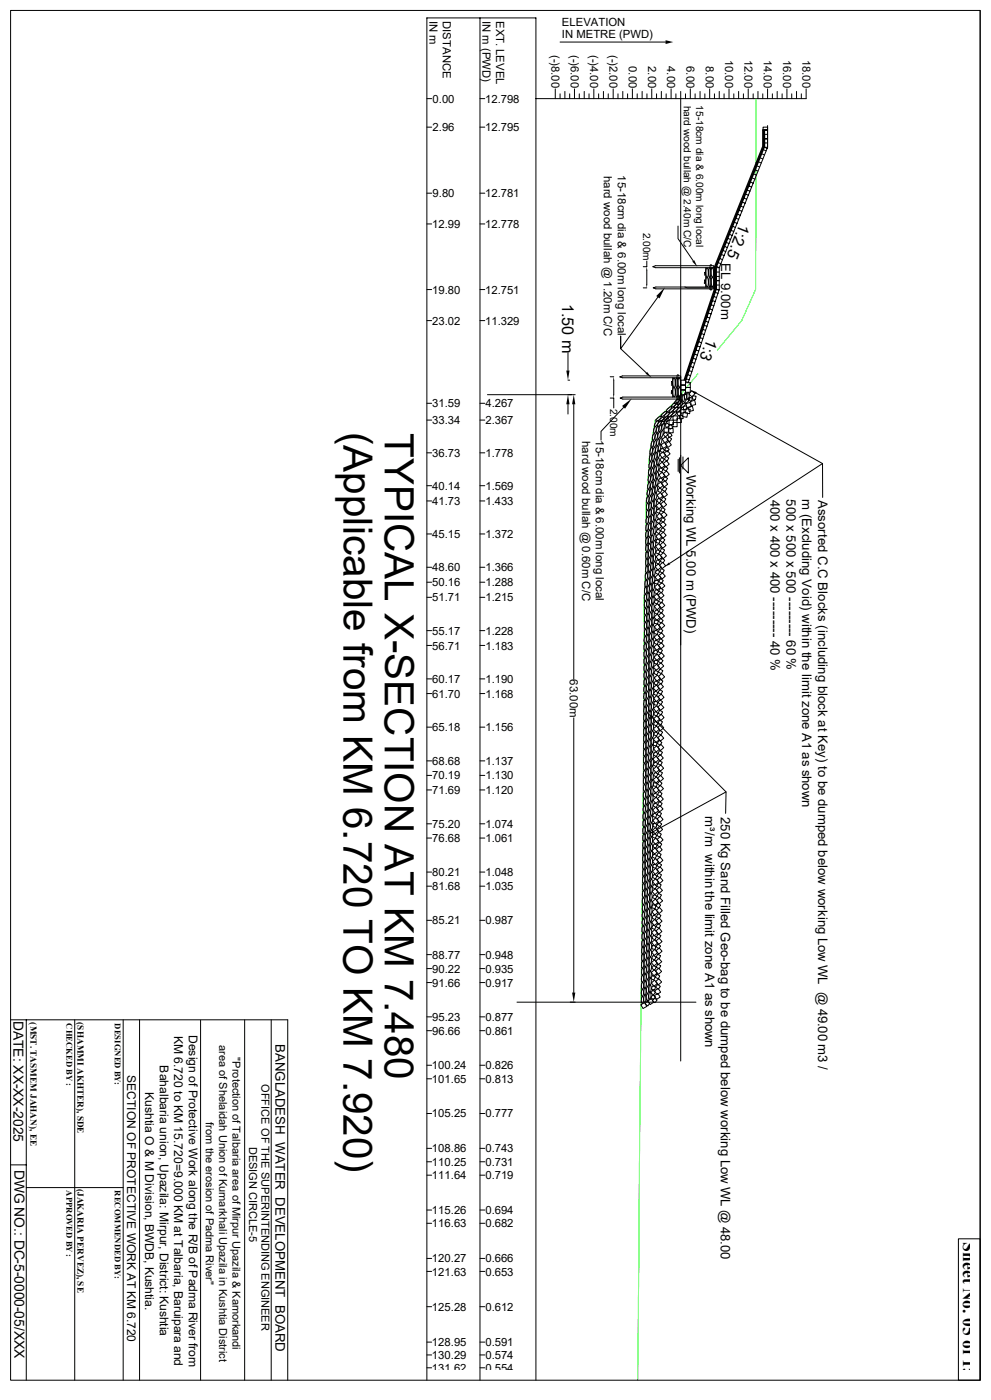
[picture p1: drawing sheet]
<svg xmlns="http://www.w3.org/2000/svg" width="297mm" height="420mm" viewBox="0 0 297 420" stroke-linecap="round" stroke-linejoin="round" font-family="sans-serif">
<defs><g id="words">
<g font-size="12.1">
<text x="102.9" y="129.5" transform="rotate(90 102.9 129.5)">(Applicable from KM 6.720 TO KM 7.920)</text>
<text x="115.3" y="129.9" transform="rotate(90 115.3 129.9)">TYPICAL X-SECTION AT KM 7.480</text>
</g>
<text font-size="5.2" x="288.6" y="372.7" transform="rotate(90 288.6 372.7)">Sheet No. 05 of 15</text>
<text font-size="4.9" x="168.5" y="91.1" transform="rotate(90 168.5 91.1)">1.50 m</text>
<g font-size="4.8">
<text x="221.7" y="66.9" transform="rotate(112 221.7 66.9)">1:2.5</text>
<text x="212" y="101.3" transform="rotate(112 212 101.3)">1:3</text>
</g>
<g font-size="4.1">
<text x="4" y="306.3" transform="rotate(90 4 306.3)">DATE: XX-XX-2025</text>
<text x="4.3" y="351" transform="rotate(90 4.3 351)">DWG NO.: DC-5-0000-05/XXX</text>
</g>
<text font-size="4" x="82.6" y="313.3" transform="rotate(90 82.6 313.3)">BANGLADESH WATER DEVELOPMENT BOARD</text>
<g font-size="3.9">
<text x="216.1" y="78.9" transform="rotate(90 216.1 78.9)">EL 9.00m</text>
<text x="205.7" y="142.4" transform="rotate(90 205.7 142.4)">Working WL 5.00 m (PWD)</text>
<text x="230.9" y="149.9" transform="rotate(90 230.9 149.9)">400 x 400 x 400 --------- 40 %</text>
<text x="235.7" y="149.8" transform="rotate(90 235.7 149.8)">500 x 500 x 500 --------- 60 %</text>
<text x="240.4" y="149.7" transform="rotate(90 240.4 149.7)">m (Excluding Void) within the limit zone A1 as shown</text>
<text x="245.2" y="150" transform="rotate(90 245.2 150)">Assorted C.C Blocks (including block at Key) to be dumped below working Low WL @ 49.00 m3 /</text>
<text x="211.3" y="244.9" transform="rotate(90 211.3 244.9)">m³/m within the limit zone A1 as shown</text>
<text x="216" y="245.1" transform="rotate(90 216 245.1)">250 Kg Sand Filled Geo-bag to be dumped below working Low WL @ 48.00</text>
</g>
<g font-size="3.6">
<text x="52.2" y="310.7" transform="rotate(90 52.2 310.7)">KM 6.720 to KM 15.720=9.000 KM at Talbaria, Baruipara and</text>
<text x="56.6" y="310.4" transform="rotate(90 56.6 310.4)">Design of Protective Work along the R/B of Padma River from</text>
<text x="38.1" y="322.6" transform="rotate(90 38.1 322.6)">SECTION OF PROTECTIVE WORK AT KM 6.720</text>
<text x="47.9" y="319.6" transform="rotate(90 47.9 319.6)">Bahalbaria union, Upazila: Mirpur, District: Kushtia</text>
<text x="43.5" y="327.6" transform="rotate(90 43.5 327.6)">Kushtia O &amp; M Division, BWDB, Kushtia.</text>
</g>
<g font-size="3.4">
<text x="128.7" y="6.3" transform="rotate(90 128.7 6.3)">IN m</text>
<text x="132.8" y="6.3" transform="rotate(90 132.8 6.3)">DISTANCE</text>
<text x="144.6" y="6.3" transform="rotate(90 144.6 6.3)">IN m (PWD)</text>
<text x="148.7" y="6.3" transform="rotate(90 148.7 6.3)">EXT. LEVEL</text>
<text x="168.4" y="7.8">ELEVATION</text>
<text x="168.4" y="11.4">IN METRE (PWD)</text>
<text x="165.3" y="16.4" transform="rotate(90 165.3 16.4)">(-)8.00</text>
<text x="171.1" y="16.4" transform="rotate(90 171.1 16.4)">(-)6.00</text>
<text x="176.9" y="16.4" transform="rotate(90 176.9 16.4)">(-)4.00</text>
<text x="182.6" y="16.4" transform="rotate(90 182.6 16.4)">(-)2.00</text>
<text x="217.3" y="17.9" transform="rotate(90 217.3 17.9)">10.00</text>
<text x="223.1" y="17.9" transform="rotate(90 223.1 17.9)">12.00</text>
<text x="228.9" y="17.9" transform="rotate(90 228.9 17.9)">14.00</text>
<text x="234.7" y="17.9" transform="rotate(90 234.7 17.9)">16.00</text>
<text x="240.5" y="17.9" transform="rotate(90 240.5 17.9)">18.00</text>
<text x="188.4" y="19.8" transform="rotate(90 188.4 19.8)">0.00</text>
<text x="194.2" y="19.8" transform="rotate(90 194.2 19.8)">2.00</text>
<text x="200" y="19.8" transform="rotate(90 200 19.8)">4.00</text>
<text x="205.8" y="19.8" transform="rotate(90 205.8 19.8)">6.00</text>
<text x="211.6" y="19.8" transform="rotate(90 211.6 19.8)">8.00</text>
<text x="129.6" y="30.8">0.00</text>
<text x="145.4" y="30.8">12.798</text>
<text x="129.6" y="39.4">2.96</text>
<text x="145.4" y="39.4">12.795</text>
<text x="181" y="52.7" transform="rotate(90 181 52.7)">hard wood bullah @ 1.20m C/C</text>
<text x="185.2" y="52.6" transform="rotate(90 185.2 52.6)">15-18cm dia &amp; 6.00m long local</text>
<text x="129.6" y="59.1">9.80</text>
<text x="145.4" y="59.1">12.781</text>
<text x="129.5" y="68.4">12.99</text>
<text x="145.4" y="68.4">12.778</text>
<text x="129.5" y="88.1">19.80</text>
<text x="145.4" y="88.1">12.751</text>
<text x="129.5" y="97.4">23.02</text>
<text x="145.4" y="97.4">11.329</text>
<text x="129.5" y="122.2">31.59</text>
<text x="145.5" y="122.2">4.267</text>
<text x="129.5" y="127.3">33.34</text>
<text x="145.5" y="127.3">2.367</text>
<text x="129.5" y="137">36.73</text>
<text x="145.5" y="137">1.778</text>
<text x="174.5" y="132.3" transform="rotate(90 174.5 132.3)">hard wood bullah @ 0.60m C/C</text>
<text x="178.6" y="132.1" transform="rotate(90 178.6 132.1)">15-18cm dia &amp; 6.00m long local</text>
<text x="129.5" y="146.9">40.14</text>
<text x="145.5" y="146.9">1.569</text>
<text x="129.5" y="151.5">41.73</text>
<text x="145.5" y="151.5">1.433</text>
<text x="129.5" y="161.4">45.15</text>
<text x="145.5" y="161.4">1.372</text>
<text x="129.5" y="171.4">48.60</text>
<text x="145.5" y="171.4">1.366</text>
<text x="129.5" y="175.9">50.16</text>
<text x="145.5" y="175.9">1.288</text>
<text x="129.5" y="180.4">51.71</text>
<text x="145.5" y="180.4">1.215</text>
<text x="129.5" y="190.4">55.17</text>
<text x="145.5" y="190.4">1.228</text>
<text x="129.5" y="194.9">56.71</text>
<text x="145.5" y="194.9">1.183</text>
<text x="170.7" y="203.8" transform="rotate(90 170.7 203.8)">63.00m</text>
<text x="129.5" y="204.9">60.17</text>
<text x="129.5" y="209.3">61.70</text>
<text x="145.5" y="204.9">1.190</text>
<text x="145.5" y="209.3">1.168</text>
<text x="129.5" y="219.4">65.18</text>
<text x="145.5" y="219.4">1.156</text>
<text x="129.5" y="229.5">68.68</text>
<text x="129.5" y="233.8">70.19</text>
<text x="145.5" y="229.5">1.137</text>
<text x="145.5" y="233.8">1.130</text>
<text x="129.5" y="238.2">71.69</text>
<text x="145.5" y="238.2">1.120</text>
<text x="129.5" y="248.3">75.20</text>
<text x="145.5" y="248.3">1.074</text>
<text x="129.5" y="252.6">76.68</text>
<text x="145.5" y="252.6">1.061</text>
<text x="129.5" y="262.8">80.21</text>
<text x="145.5" y="262.8">1.048</text>
<text x="129.5" y="267.1">81.68</text>
<text x="145.5" y="267.1">1.035</text>
<text x="129.5" y="277.3">85.21</text>
<text x="145.5" y="277.3">0.987</text>
<text x="129.5" y="287.6">88.77</text>
<text x="145.5" y="287.6">0.948</text>
<text x="129.5" y="291.8">90.22</text>
<text x="145.5" y="291.8">0.935</text>
<text x="129.5" y="296">91.66</text>
<text x="145.5" y="296">0.917</text>
<text x="129.5" y="306.3">95.23</text>
<text x="129.5" y="310.4">96.66</text>
<text x="145.5" y="306.3">0.877</text>
<text x="145.5" y="310.4">0.861</text>
<text x="129.5" y="320.8">100.24</text>
<text x="145.5" y="320.8">0.826</text>
<text x="129.5" y="324.9">101.65</text>
<text x="145.5" y="324.9">0.813</text>
<text x="129.5" y="335.2">105.25</text>
<text x="145.5" y="335.2">0.777</text>
<text x="129.5" y="345.7">108.86</text>
<text x="145.5" y="345.7">0.743</text>
<text x="129.5" y="349.8">110.25</text>
<text x="129.5" y="353.7">111.64</text>
<text x="145.5" y="349.8">0.731</text>
<text x="145.5" y="353.7">0.719</text>
<text x="129.5" y="364.2">115.26</text>
<text x="145.5" y="364.2">0.694</text>
<text x="129.5" y="368.2">116.63</text>
<text x="145.5" y="368.2">0.682</text>
<text x="129.5" y="378.7">120.27</text>
<text x="129.5" y="382.7">121.63</text>
<text x="145.5" y="378.7">0.666</text>
<text x="145.5" y="382.7">0.653</text>
<text x="129.5" y="393.2">125.28</text>
<text x="145.5" y="393.2">0.612</text>
<text x="129.5" y="403.8">128.95</text>
<text x="129.5" y="407.7">130.29</text>
<text x="145.5" y="403.8">0.591</text>
<text x="145.5" y="407.7">0.574</text>
<text x="129.5" y="411.5">131.62</text>
<text x="145.5" y="411.5">0.554</text>
</g>
<g font-size="3.3">
<text x="65.7" y="313.5" transform="rotate(90 65.7 313.5)">area of Shelaidah Union of Kumarkhali Upazila in Kushtia District</text>
<text x="69.6" y="317.2" transform="rotate(90 69.6 317.2)">&quot;Protection of Talbaria area of Mirpur Upazila &amp; Kamorkandi</text>
<text x="78.4" y="325.2" transform="rotate(90 78.4 325.2)">OFFICE OF THE SUPERINTENDING ENGINEER</text>
<text x="61.7" y="336.7" transform="rotate(90 61.7 336.7)">from the erosion of Padma River&quot;</text>
<text x="74.6" y="344" transform="rotate(90 74.6 344)">DESIGN CIRCLE-5</text>
</g>
<g font-size="3">
<text x="205" y="31.7" transform="rotate(90 205 31.7)">hard wood bullah @ 2.40m C/C</text>
<text x="208.7" y="31.6" transform="rotate(90 208.7 31.6)">15-18cm dia &amp; 6.00m long local</text>
<text x="192.8" y="69.8" transform="rotate(90 192.8 69.8)">2.00m</text>
<text x="182.9" y="122.6" transform="rotate(90 182.9 122.6)">2.00m</text>
</g>
<g font-size="2.8">
<text x="9.1" y="306.7" transform="rotate(90 9.1 306.7)">(MST. TASMEM JAHAN), EE</text>
<text x="23.2" y="306.7" transform="rotate(90 23.2 306.7)">(SHAMMI AKHTER), SDE</text>
<text x="23.2" y="356.7" transform="rotate(90 23.2 356.7)">(JAKARIA PERVEZ), SE</text>
</g>
<g font-size="2.6">
<text x="19.9" y="307" transform="rotate(90 19.9 307)">CHECKED BY :</text>
<text x="34.5" y="307" transform="rotate(90 34.5 307)">DESIGNED BY:</text>
<text x="19.9" y="357.1" transform="rotate(90 19.9 357.1)">APPROVED BY :</text>
<text x="34.5" y="357.1" transform="rotate(90 34.5 357.1)">RECOMMENDED BY:</text>
</g>
</g></defs>
<g fill="none" stroke="#000" stroke-width=".3">
<path d="M3.2 3.1h290.6v411h-290.6zM143.8 5.4v408.7M167.9 12.6h31.6M293.8 3.1v411M127.9 29.6h1.5M127.9 38.1h1.5M143.8 29.6h1.5M143.8 38.1h1.5M166.4 26.7v2.9M167.9 28.2v1.4M169.3 27.4v2.2M170.7 28.2v1.4"/>
<path d="M172.2 26.7v2.9M173.6 28.2v1.4M175.1 27.4v2.2M176.5 28.2v1.4M178 26.7v2.9M179.4 28.2v1.4M180.8 27.4v2.2M182.3 28.2v1.4M183.8 26.7v2.9M185.2 28.2v1.4M186.6 27.4v2.2M188.1 28.2v1.4"/>
<path d="M189.5 26.7v2.9M191 28.2v1.4M192.4 27.4v2.2M193.9 28.2v1.4M195.3 26.7v2.9M196.8 28.2v1.4M198.2 27.4v2.2M199.6 28.2v1.4M201.1 26.7v2.9M202.6 28.2v1.4M204 27.4v290.9M205.4 28.2v1.4"/>
<path d="M206.9 26.7v2.9M208.3 28.2v1.4M209.8 27.4v2.2M211.2 28.2v1.4M212.7 26.7v2.9M214.1 28.2v1.4M215.6 27.4v2.2M217 28.2v1.4M218.5 26.7v2.9M219.9 28.2v1.4M221.4 27.4v2.2M222.8 28.2v1.4"/>
<path d="M224.2 26.7v2.9M225.7 28.2v1.4M227.2 27.4v2.2M228.6 28.2v1.4M228.9 39v5l-14.5 36.1v6.6l-9.1 27.3M230 38.1h-1.3v.9h1.3h-.8v5.2l.7 .3M230 39h-1.4v4.9l-14.5 36.1v6.6l-9.1 27.4M230 26.7v2.9M230 37.7v6.5M231.5 28.2v1.4M232.9 27.4v2.2M234.4 28.2v1.4"/>
<path d="M235.8 26.7v2.9M237.3 28.2v1.4M238.7 27.4v2.2M240.2 28.2v1.4M241.6 26.7v2.9h-81M127.9 58h1.5M143.8 58h1.5M223 59.4l.8 .4M223.5 58.3l.8 .2M223.9 57l.8 .4M224.5 55.8l.8 .3M224.9 54.6l.8 .3"/>
<path d="M225.4 53.4l.8 .3M225.9 52.2l.8 .3M226.4 51l.8 .3M226.9 49.8l.8 .3M227.3 48.6l.8 .3M227.8 47.4l.8 .3M228.3 46.1l.8 .4M228.8 44.9l.8 .4M229.2 41.6h.8M229.2 44l-14.5 36.1v6.7M229.2 42.9h.8M230 40.3h-.8v3.9h.8"/>
<path d="M230 44.2l-14.4 36.1M127.9 67.2h1.5M143.8 67.2h1.5M193.8 78.3v1.7h-1M203.2 67.8v3.8l4.6 6.7M212.8 79.7l.3-.3 .2 .4M212.8 79.8v7.1M214.8 80l.8 .3M215.3 78.8l.8 .3M215.7 77.6l.8 .3M216.2 76.4l.8 .3M216.7 75.1l.8 .4"/>
<path d="M217.2 74l.8 .3M217.7 72.7l.8 .4M218.1 71.5l.8 .3M218.7 70.3l.8 .4M219.1 69.1l.8 .3M219.6 67.9l.8 .3M220.1 66.7l.8 .3M220.6 65.5l.8 .3M221.1 64.3l.8 .3M221.5 63.1l.8 .3M222 61.8l.8 .4M222.5 60.7l.8 .3"/>
<path d="M127.9 86.9h1.5M127.9 96.2h1.5M143.8 86.9h1.5M143.8 96.2h1.5M192.8 86.4h1M193.8 81.2v4M195.6 80l.9-.3h17.4v.6h-17.4zM197.1 89.2l-11.1 15.4v-3.8v3.8l7.7 7.2M205.2 86.1l.8 .3h7.9M210.7 98.8l.8 .3M211.1 97.6l.8 .3M211.5 84.4l-.4-.4 .4 .4-.4 .4"/>
<path d="M211.5 84.7l-.4-.4 .4 .4-.4 .4M211.5 81.8l-.3-.3 .3 .3-.4 .5M211.5 82.2l-.3-.4 .3 .4-.4 .3M211.5 96.4l.8 .2M211.5 80.3v5.8M211.8 80.3a2.74 2.74 0 0 1 .2 2.9 2.88 2.88 0 0 1-.2-2.9zM211.8 83.2a2.74 2.74 0 0 1 .2 2.9 2.88 2.88 0 0 1-.2-2.9zM211.9 95.1l.8 .3M212.3 93.9l.8 .3M212.6 80.3a2.74 2.74 0 0 1 .1 2.9 2.88 2.88 0 0 1-.1-2.9zM212.6 83.2a2.74 2.74 0 0 1 .2 2.9 2.88 2.88 0 0 1-.2-2.9zM212.7 92.7l.8 .3"/>
<path d="M212.8 86.1l.3-.3 .2 .3M212.8 86.7l.2 .3 .3-.3M212.8 80.3l.2 .3 .3-.3M213.1 91.4l.9 .3M213.4 80.3a2.74 2.74 0 0 1 .1 2.9 2.88 2.88 0 0 1-.1-2.9zM213.4 83.1a2.74 2.74 0 0 1 .2 2.9 2.88 2.88 0 0 1-.2-2.9zM213.5 90.2l.9 .3M213.9 80.3v6.4h-17.3l-.9-.3 .9-.3h17.3M214 89l.8 .2M214.4 87.7l.8 .3M214.7 86.8l.8 .3M214.7 84.2h.9z"/>
<path d="M214.7 85.5h.9M214.7 84.2h.9M214.7 81.6h.9M214.7 86.7l-9.3 27.8 .9 .2M214.7 80.3h.9M215.6 82.9h-.9v3.9h.9M215.6 80.3v6.5M215.6 86.8l-9.4 28M146.1 118.4h26.3M170.2 114h.5M170.2 105.8v5.4M182.9 113h1"/>
<path d="M182.9 119.4h1v3M183.9 114.2v4M185.7 113.1l.9-.3h17.4v.5h-17.4zM201.5 117.4l-.3-.3 .3 .3-.3 .4M201.5 117.7l-.3-.3 .3 .3-.3 .5M201.6 114.9l-.3-.4 .3 .4-.4 .4M201.6 115.2l-.3-.3 .3 .3-.4 .4M201.6 113.3v5.8M201.9 113.4a2.74 2.74 0 0 1 .2 2.8 2.88 2.88 0 0 1-.2-2.8zM201.9 116.2a2.74 2.74 0 0 1 .2 2.9 2.88 2.88 0 0 1-.2-2.9zM202.7 113.4a2.74 2.74 0 0 1 .1 2.8 2.88 2.88 0 0 1-.1-2.8zM202.7 116.2a2.74 2.74 0 0 1 .2 2.9 2.88 2.88 0 0 1-.2-2.9z"/>
<path d="M202.9 119.1l.3-.3 .2 .3M202.9 119.7l.2 .3 .3-.3M202.9 112.7l.3-.3 .2 .4M202.9 113.3l.2 .4 .3-.4M202.9 112.9v7M203.5 113.3a2.74 2.74 0 0 1 .1 2.9 2.88 2.88 0 0 1-.1-2.9zM203.5 116.2a2.74 2.74 0 0 1 .2 2.9 2.88 2.88 0 0 1-.2-2.9zM203.9 118.5a1.15 1.15 0 0 1 .4 1.6l-.2 .4a1.15 1.15 0 0 1-.3-1.6zM204 117h1.4v1.4h-1.4zM204 114.5v4.8M204 115.5h1.4v-1.5h-1.4v1.5h1.4M204 113.3v6.4h-17.4l-.8-.3 .8-.3h17.4"/>
<path d="M204.7 118.5a1.15 1.15 0 0 1 .3 1.6l-.1 .4a1.15 1.15 0 0 1-.4-1.6zM205.4 117.8a1.15 1.15 0 0 1 .3 1.6l-.2 .4a1.15 1.15 0 0 1-.3-1.6zM205.4 116.2h1.5v1.5h-1.5zM205.4 115.5v1.5h-1.4M205.4 115.5h-1.4v1.5h1.4M205.4 116.2h1.5v-1.4h-1.5v1.4h1.5M205.7 120l.9-.5a1.23 1.23 0 0 1-1.1 1.4h-.4zM205.7 113.7l.8 .2M206.1 117.8a1.15 1.15 0 0 1 .4 1.6l-.2 .4a1.15 1.15 0 0 1-.3-1.6zM206.1 112.4l.9 .3M206.5 119.2l1 .2-.2 1-1-.3zM206.5 111.2l.8 .3"/>
<path d="M207 109.9l.8 .3M207.3 117.2l1 .9-.9 1-.9-.9zM207.3 108.7l.9 .3M207.6 118.7l1 .2-.2 1-1-.2zM207.8 107.5l.8 .3M208.2 106.3l.8 .2M208.6 105l.8 .3M208.7 117.9l37.8 21.2v10.1M209 103.8l.8 .3M209.4 102.5l.8 .3M209.8 101.3l.9 .3M210.2 100.1l.9 .3"/>
<path d="M127.9 121h1.5M127.9 126h1.5M127.9 135.8h1.5M143.8 121h1.5M143.8 126h1.5M143.8 135.8h1.5M170.2 121.3v2.9M172 121.3v82.4M186.9 122.2l-6.8 7.2v2.6M194.8 138.6l.1-.1a1.45 1.45 0 0 1-.2 2 1.81 1.81 0 0 1 .1-1.9zM194.9 136.5l.1-.1a1.45 1.45 0 0 1-.1 2 1.81 1.81 0 0 1 0-1.9zM195.2 134.4l.1-.2a1.4 1.4 0 0 1-.4 2v-1z"/>
<path d="M195.5 132.3l.2-.1a1.4 1.4 0 0 1-.5 2v-1.1zM195.5 138.5l.2-.2a1.45 1.45 0 0 1-.2 2.1 1.81 1.81 0 0 1 0-1.9zM195.7 136.4l.1-.2a1.45 1.45 0 0 1-.2 2.1 1.81 1.81 0 0 1 .1-1.9zM195.9 130.2l.1-.2a1.4 1.4 0 0 1-.4 2v-1zM196 134.3l.1-.1a1.4 1.4 0 0 1-.4 2v-1.1zM196.3 128.1l.1-.2a1.4 1.4 0 0 1-.4 2v-1zM196.3 132.2l.1-.1a1.4 1.4 0 0 1-.4 2v-1zM196.3 140a1.45 1.45 0 0 1-.1 2 1.76 1.76 0 0 1 .1-2zM196.4 138l.1-.1a1.45 1.45 0 0 1-.2 2.1 1.81 1.81 0 0 1 .1-2zM196.5 135.9l.1-.1a1.45 1.45 0 0 1-.2 2 1.81 1.81 0 0 1 .1-1.9zM196.8 130a1.4 1.4 0 0 1-.4 2 2.11 2.11 0 0 1 .4-2zM196.8 126.4l.4-.3a1.22 1.22 0 0 1-.5 1.6l-.4 .3a1.22 1.22 0 0 1 .5-1.6z"/>
<path d="M196.9 125.6l1.1-.7a1.43 1.43 0 0 1-1.4 1.5zM197 133.8a1.4 1.4 0 0 1-.4 2 2.11 2.11 0 0 1 .4-2zM197 139.6l.1-.1a1.45 1.45 0 0 1-.1 2.1 1.81 1.81 0 0 1 0-2zM197.1 128l.1-.1a1.4 1.4 0 0 1-.4 2l-.1-1.1zM197.1 131.8l.2-.1a1.4 1.4 0 0 1-.5 2v-1.1zM197.1 137.5l.2-.1a1.45 1.45 0 0 1-.2 2.1 1.81 1.81 0 0 1 0-2zM197.3 135.4l.1-.1a1.45 1.45 0 0 1-.2 2 1.81 1.81 0 0 1 .1-1.9zM197.4 139.4l1.1-.8 .8 1.1-1 .8zM197.5 129.7l.2-.1a1.4 1.4 0 0 1-.5 2v-1.1zM197.7 133.5l.1-.2a1.4 1.4 0 0 1-.4 2l-.1-1zM197.7 136.4l1-.8 .8 .9-1 .9zM197.7 125.8l1.2-.7a1.43 1.43 0 0 1-1.5 1.5z"/>
<path d="M197.7 126.3l.4-.2a1.22 1.22 0 0 1-.5 1.6l-.4 .2a1.22 1.22 0 0 1 .5-1.6zM197.9 127.6l.1-.1a1.4 1.4 0 0 1-.4 2l-.1-1.1zM198 131.4l.1-.1a1.4 1.4 0 0 1-.4 2v-1.1zM198.1 133.5l1-.8 .8 1.1-1.1 .7zM198.2 137.2l.9 .6-.5 .8-.9-.5zM198.4 129.3l.1-.1a1.4 1.4 0 0 1-.4 1.9l-.1-1zM198.4 134.5l.8 .5-.6 .8-.8-.5zM198.5 131.7l1-.7 .8 1.1-1.1 .7zM198.5 124.2l1.1-.8a1.43 1.43 0 0 1-1.4 1.5zM198.7 127.2l.1-.1a1.4 1.4 0 0 1-.4 2v-1.1zM198.8 130.2l.8-.5 .6 .8-.9 .6zM198.8 139.1l1-.8 .8 .9-1 .9z"/>
<path d="M198.8 125.9l.3-.3a1.22 1.22 0 0 1-.5 1.7l-.3 .2a1.22 1.22 0 0 1 .5-1.6zM198.9 125.7l1.1-.7a1.43 1.43 0 0 1-1.5 1.4zM199 128.4h1.3v1.3h-1.2zM199 136l1-.9 .8 1-1 .9zM199.2 127.5l.9-.6 .5 .8-.8 .6zM199.3 140l.9 .5-.6 .9-.8-.6zM199.3 124.4l1.2-.7a1.43 1.43 0 0 1-1.5 1.4zM199.4 133.2l1-.8 .8 1.1-1 .7zM199.6 136.9l.8 .5-.5 .9-.8-.5zM199.7 134.2l.9 .6-.6 .8-.8-.6zM199.8 125.5l.3-.2a1.22 1.22 0 0 1-.5 1.6l-.3 .2a1.22 1.22 0 0 1 .5-1.6zM199.9 125.7l1.1-.7a1.43 1.43 0 0 1-1.4 1.4z"/>
<path d="M200 122.7l1.2-.7a1.43 1.43 0 0 1-1.5 1.5zM200 130.4l.9-.6 .5 .9-.8 .5zM200.2 128l.9-.6 .6 .8-.9 .6zM200.4 128.6l1.3-.1 .1 1.3-1.4 .1zM200.5 124.2l1.1-.7a1.43 1.43 0 0 1-1.4 1.5zM200.5 126.1l1.3-.1v1.3l-1.3 .1zM200.5 131.1l.8 .6-.6 .8-.8-.6zM200.9 122.9l1.1-.7a1.43 1.43 0 0 1-1.5 1.5zM201.5 124.2l1.2-.7a1.43 1.43 0 0 1-1.5 1.5zM201.6 126.7h1.3v1.3h-1.2zM201.7 124.8h1.3v1.2l-1.3 .1zM201.8 121.1l.9-.5a1.23 1.23 0 0 1-1.1 1.4h-.3z"/>
<path d="M202 122.8l1.2-.7a1.43 1.43 0 0 1-1.5 1.5zM202.6 121.3l.9-.5a1.23 1.23 0 0 1-1.1 1.5l-.4-.1zM202.6 120.1l.9-.5a1.23 1.23 0 0 1-1.1 1.5l-.3-.1zM202.8 124l.8-.6 .6 .8-.8 .6zM202.9 125.5h1.3v1.2l-1.3 .1zM203.1 122.8l1.1-.7a1.43 1.43 0 0 1-1.5 1.5zM203.2 137.8v3.6M203.4 120.4l.9-.5a1.23 1.23 0 0 1-1.1 1.5l-.3-.1zM203.6 124.8l1-.2 .2 1-1 .1zM203.6 121.3l.9-.5a1.23 1.23 0 0 1-1.1 1.5l-.4-.1zM203.6 137.3v4.6M203.9 123l1-.2 .2 1-1 .2z"/>
<path d="M204 139.6l2.3-2.3v4.6zM204.5 121.4l.9-.5a1.23 1.23 0 0 1-1.1 1.4h-.4zM204.7 137.1v3.6M204.7 121.9l1-.1 .2 .9-1 .2zM204.8 123.7l1.3 .2-.2 1.3-1.3-.2zM205.5 121.1l1.3-.4 .4 1.3-1.2 .4zM205.6 122.6l1.3 .2-.2 1.3-1.3-.2zM206.2 122.2l1.3-.3 .3 1.2-1.3 .3zM206.9 120.4l1.3-.3 .3 1.3-1.3 .3zM246.5 139.1l-45.8 29.9M127.9 145.7h1.5M127.9 150.3h1.5"/>
<path d="M143.8 145.7h1.5M143.8 150.3h1.5M193.8 159.4l.1-.1a1.49 1.49 0 0 1-.1 2l-.3-.4zM193.8 157.3l.1-.1a1.49 1.49 0 0 1-.1 2.1l-.2-.5zM193.8 155.2l.2-.1a1.49 1.49 0 0 1-.2 2.1l-.2-.5zM193.9 151.1l.2-.1a1.49 1.49 0 0 1-.2 2.1l-.2-.5zM193.9 153.2l.2-.1a1.49 1.49 0 0 1-.2 2.1l-.2-.5zM194.1 149.1l.1-.2a1.45 1.45 0 0 1-.2 2.1 1.81 1.81 0 0 1 .1-1.9zM194.2 146.9l.2-.1a1.45 1.45 0 0 1-.2 2.1 1.81 1.81 0 0 1 0-2zM194.4 144.8l.1-.1a1.45 1.45 0 0 1-.1 2.1 1.81 1.81 0 0 1 0-2zM194.5 142.7l.1-.1a1.45 1.45 0 0 1-.1 2.1 1.81 1.81 0 0 1 0-2zM194.5 159.2l.1-.1a1.49 1.49 0 0 1-.1 2.1l-.2-.5z"/>
<path d="M194.6 157.1l.1-.1a1.49 1.49 0 0 1-.1 2.1l-.2-.5zM194.6 140.7l.2-.2a1.45 1.45 0 0 1-.2 2.1 1.81 1.81 0 0 1 0-1.9zM194.7 151l.1-.1a1.49 1.49 0 0 1-.1 2.1l-.2-.5zM194.7 153l.1-.1a1.49 1.49 0 0 1-.1 2.1l-.2-.5zM194.7 154.9a1.49 1.49 0 0 1-.1 2.1l-.1-.1a2.26 2.26 0 0 1 .2-2zM194.8 148.9l.1-.1a1.45 1.45 0 0 1-.1 2.1 1.81 1.81 0 0 1 0-2zM195 146.8l.1-.1a1.45 1.45 0 0 1-.2 2.1 1.81 1.81 0 0 1 .1-2zM195.2 144.7l.1-.1a1.45 1.45 0 0 1-.1 2.1 1.81 1.81 0 0 1 0-2zM195.3 142.6l.1-.1a1.45 1.45 0 0 1-.2 2.1 1.81 1.81 0 0 1 .1-2zM195.3 158.7l.2-.1a1.49 1.49 0 0 1-.2 2.1l-.2-.5zM195.4 156.7l.1-.2a1.49 1.49 0 0 1-.1 2.1l-.2-.4zM195.4 140.5l.1-.1a1.45 1.45 0 0 1-.1 2.1 1.81 1.81 0 0 1 0-2z"/>
<path d="M195.4 154.6l.1-.1a1.49 1.49 0 0 1-.1 2l-.2-.4zM195.5 150.5l.1-.1a1.49 1.49 0 0 1-.1 2l-.3-.4zM195.5 152.6l.1-.2a1.49 1.49 0 0 1-.1 2.1l-.3-.4zM195.6 148.5l.1-.2a1.45 1.45 0 0 1-.1 2.1 1.81 1.81 0 0 1 0-1.9zM195.8 146.3l.1-.1a1.45 1.45 0 0 1-.2 2.1 1.81 1.81 0 0 1 .1-2zM196 144.3l.1-.2a1.45 1.45 0 0 1-.1 2.1 1.81 1.81 0 0 1 0-1.9zM196.1 142.2l.1-.2a1.45 1.45 0 0 1-.2 2.1 1.81 1.81 0 0 1 .1-1.9zM196.1 158.2l.2-.1a1.49 1.49 0 0 1-.2 2.1l-.2-.5zM196.2 156.2l.1-.2a1.49 1.49 0 0 1-.1 2.1l-.2-.5zM196.2 154.1l.1-.1a1.49 1.49 0 0 1-.1 2l-.2-.4zM196.3 150l.1-.1a1.49 1.49 0 0 1-.1 2l-.3-.4zM196.3 152.1l.1-.2a1.49 1.49 0 0 1-.1 2.1l-.3-.5z"/>
<path d="M196.4 148l.2-.2a1.45 1.45 0 0 1-.2 2.1 1.81 1.81 0 0 1 0-1.9zM196.5 157.8l1-.9 .8 1-.9 .8zM196.6 145.9l.1-.1a1.45 1.45 0 0 1-.1 2 1.81 1.81 0 0 1 0-1.9zM196.6 151.7l1-.9 .9 1-1 .9zM196.8 154.8l.9-.8 .9 .9-1 .9zM196.8 143.8l.1-.2a1.45 1.45 0 0 1-.1 2.1 1.81 1.81 0 0 1 0-1.9zM196.9 141.7l.1-.1a1.45 1.45 0 0 1-.2 2 1.81 1.81 0 0 1 .1-1.9zM196.9 148.6l1-.9 .8 1.1-1 .8zM197 145.5l1-.8 .8 .9-1 .9zM197.1 158.7l.9 .5-.5 .9-.9-.5zM197.1 152.7l.9 .5-.5 .8-.9-.5zM197.1 155.7l.9 .5-.4 .9-.9-.6z"/>
<path d="M197.3 149.5l.9 .5-.5 .9-.9-.5zM197.4 142.5l1.1-.8 .8 1-1 .8zM197.6 146.4l.9 .5-.5 .9-.9-.5zM197.8 157.4l1-.9 .8 1-.9 .8zM197.8 143.3l.9 .5-.5 .9-.9-.5zM197.9 151.3l1-.9 .9 1-1 .8zM197.9 140.3l.9 .5-.6 .9-.8-.6zM198 154.4l1-.9 .9 1-1 .9zM198.2 148.2l1-.8 .8 1-1 .8zM198.2 145.1l1.1-.9 .8 1-1 .9zM198.5 158.3l.8 .5-.5 .9-.8-.5zM198.5 152.3l.8 .5-.4 .8-.9-.4z"/>
<path d="M198.5 155.3l.9 .5-.5 .9-.9-.5zM198.7 149.1l.9 .5-.5 .9-.9-.5zM198.8 142.1l1-.8 .8 1-1 .8zM199 146l.9 .6-.6 .8-.8-.5zM199.2 143l.9 .5-.5 .9-.9-.6zM127.9 160.2h1.5M127.9 170.2h1.5M127.9 174.7h1.5M127.9 179.2h1.5M143.8 160.2h1.5M143.8 170.2h1.5M143.8 174.7h1.5"/>
<path d="M143.8 179.2h1.5M193.3 178.3a1.28 1.28 0 0 1 .3 1.8l-.1 .2a1.28 1.28 0 0 1-.2-1.9zM193.4 176.1a1.28 1.28 0 0 1 .3 1.9l-.1 .2a1.28 1.28 0 0 1-.3-1.9zM193.5 174a1.28 1.28 0 0 1 .3 1.9l-.1 .2a1.28 1.28 0 0 1-.2-1.9zM193.6 171.9a1.28 1.28 0 0 1 .3 1.9l-.1 .1a1.28 1.28 0 0 1-.3-1.8zM193.8 161.4l.1-.1a1.49 1.49 0 0 1-.1 2.1l-.3-.5zM193.8 167.7a1.28 1.28 0 0 1 .2 1.8l-.1 .2a1.28 1.28 0 0 1-.2-1.8zM193.8 169.8a1.28 1.28 0 0 1 .2 1.9l-.1 .1a1.28 1.28 0 0 1-.2-1.8zM193.8 163.4a1.28 1.28 0 0 1 .3 1.9l-.1 .2a1.28 1.28 0 0 1-.3-1.9zM193.8 165.6a1.28 1.28 0 0 1 .3 1.8l-.1 .2a1.28 1.28 0 0 1-.3-1.9zM194.1 177.9a1.28 1.28 0 0 1 .3 1.8l-.1 .2a1.28 1.28 0 0 1-.3-1.8zM194.2 175.8a1.28 1.28 0 0 1 .2 1.8v.2a1.28 1.28 0 0 1-.3-1.9z"/>
<path d="M194.3 173.7a1.28 1.28 0 0 1 .3 1.8l-.1 .2a1.28 1.28 0 0 1-.3-1.9zM194.4 171.5a1.28 1.28 0 0 1 .2 1.9v.2a1.28 1.28 0 0 1-.3-1.9zM194.5 161.3l.1-.1a1.49 1.49 0 0 1-.1 2l-.2-.4zM194.5 167.3a1.28 1.28 0 0 1 .3 1.9l-.1 .1a1.28 1.28 0 0 1-.3-1.8zM194.5 169.4a1.28 1.28 0 0 1 .3 1.9l-.1 .1a1.28 1.28 0 0 1-.3-1.8zM194.6 163.1a1.28 1.28 0 0 1 .2 1.8l-.1 .2a1.28 1.28 0 0 1-.2-1.9zM194.6 165.2a1.28 1.28 0 0 1 .2 1.8l-.1 .2a1.28 1.28 0 0 1-.2-1.8zM194.9 177.4a1.28 1.28 0 0 1 .2 1.9l-.1 .2a1.28 1.28 0 0 1-.2-1.9zM194.9 179.5a1.28 1.28 0 0 1 .2 1.9l-.1 .1a1.28 1.28 0 0 1-.2-1.8zM194.9 175.3a1.28 1.28 0 0 1 .3 1.9l-.1 .1a1.28 1.28 0 0 1-.2-1.8zM195.1 173.2a1.28 1.28 0 0 1 .2 1.8l-.1 .2a1.28 1.28 0 0 1-.2-1.8zM195.2 171.1a1.28 1.28 0 0 1 .2 1.8l-.1 .2a1.28 1.28 0 0 1-.2-1.9z"/>
<path d="M195.3 166.8a1.28 1.28 0 0 1 .2 1.9v.2a1.28 1.28 0 0 1-.3-1.9zM195.3 169a1.28 1.28 0 0 1 .2 1.8v.2a1.28 1.28 0 0 1-.3-1.9zM195.3 160.8l.2-.1a1.49 1.49 0 0 1-.2 2l-.2-.4zM195.3 162.6a1.28 1.28 0 0 1 .3 1.9l-.1 .1a1.28 1.28 0 0 1-.3-1.8zM195.3 164.7a1.28 1.28 0 0 1 .3 1.9l-.1 .2a1.28 1.28 0 0 1-.3-1.9zM195.6 177a1.28 1.28 0 0 1 .3 1.9l-.1 .1a1.28 1.28 0 0 1-.3-1.8zM195.6 179.1a1.28 1.28 0 0 1 .3 1.8l-.1 .2a1.28 1.28 0 0 1-.3-1.9zM195.7 174.9a1.28 1.28 0 0 1 .3 1.8l-.1 .2a1.28 1.28 0 0 1-.3-1.9zM195.8 172.8a1.28 1.28 0 0 1 .3 1.8l-.1 .2a1.28 1.28 0 0 1-.3-1.9zM195.9 170.6a1.28 1.28 0 0 1 .3 1.9l-.1 .1a1.28 1.28 0 0 1-.3-1.8zM195.9 179l1-.9 .8 1-.9 .9zM196 166.4a1.28 1.28 0 0 1 .3 1.8l-.1 .2a1.28 1.28 0 0 1-.2-1.9z"/>
<path d="M196 168.5a1.28 1.28 0 0 1 .3 1.8l-.1 .2a1.28 1.28 0 0 1-.2-1.8zM196.1 162.2a1.28 1.28 0 0 1 .2 1.8v.2a1.28 1.28 0 0 1-.3-1.9zM196.1 164.3a1.28 1.28 0 0 1 .2 1.8v.2a1.28 1.28 0 0 1-.3-1.9zM196.1 160.3l.2-.2a1.49 1.49 0 0 1-.2 2.1l-.2-.4zM196.1 176.1l1-.9 .9 1-1 .8zM196.3 173.1l1-.8 .8 1-1 .8zM196.3 174l1.1 .2-.3 1-1-.2zM196.3 170l1-.8 .9 .9-1 .9zM196.5 163.9l.9-.8 .9 .9-1 .9zM196.5 179.9l.9 .5-.5 .8-.9-.4zM196.6 160.9l.9-.8 .9 .9-1 .9zM196.6 176.8l.8 .5-.5 .9-.8-.5z"/>
<path d="M196.6 167l1-.8 .8 1-1 .8zM196.8 161.8l1 .2-.2 1-1-.2zM196.8 170.9l.9 .5-.5 .9-.8-.5zM197 167.9l.9 .5-.5 .8-.9-.4zM197 164.9l.8 .5-.4 .8-.9-.4zM197.2 178.6l1-.9 .8 1-1 .8zM197.4 175.6l1-.8 .9 1-1 .8zM197.6 172.7l.9-.8 .9 .9-1 .9zM197.6 169.6l1-.9 .9 1-1 .9zM197.8 163.5l1-.9 .8 1-1 .9zM197.8 160.5l1-.9 .8 1-.9 .9zM197.8 179.5l.9 .5-.5 .8-.8-.4z"/>
<path d="M197.9 166.6l1-.8 .8 1-.9 .8zM197.9 176.4l.9 .6-.5 .8-.9-.5zM198 173.6l.8 .6-.6 .8-.8-.6zM198.2 170.6l.9 .5-.5 .9-.9-.6zM198.3 164.5l.9 .5-.5 .9-.9-.5zM198.3 167.5l.9 .5-.4 .9-.9-.5zM198.5 161.3l.8 .6-.6 .9-.9-.6zM127.9 189.2h1.5M127.9 193.6h1.5M143.8 189.2h1.5M143.8 193.6h1.5M193.3 193.1a1.28 1.28 0 0 1 .2 1.8l-.1 .2a1.28 1.28 0 0 1-.2-1.8z"/>
<path d="M193.3 195.2a1.28 1.28 0 0 1 .2 1.8l-.1 .2a1.28 1.28 0 0 1-.2-1.9zM193.3 197.3a1.28 1.28 0 0 1 .2 1.9l-.1 .1a1.28 1.28 0 0 1-.2-1.8zM193.3 199.4a1.28 1.28 0 0 1 .2 1.9l-.1 .2a1.28 1.28 0 0 1-.2-1.9zM193.3 190.9a1.28 1.28 0 0 1 .2 1.9v.2a1.28 1.28 0 0 1-.3-1.9zM193.3 180.3a1.28 1.28 0 0 1 .3 1.9l-.1 .2a1.28 1.28 0 0 1-.2-1.9zM193.4 182.5a1.28 1.28 0 0 1 .2 1.9l-.1 .1a1.28 1.28 0 0 1-.2-1.8zM193.4 184.6a1.28 1.28 0 0 1 .2 1.9l-.1 .1a1.28 1.28 0 0 1-.2-1.8zM193.4 186.7a1.28 1.28 0 0 1 .2 1.9l-.1 .1a1.28 1.28 0 0 1-.2-1.8zM193.4 188.8a1.28 1.28 0 0 1 .2 1.9l-.1 .1a1.28 1.28 0 0 1-.2-1.8zM194 192.7a1.28 1.28 0 0 1 .3 1.9l-.1 .1a1.28 1.28 0 0 1-.3-1.8zM194 194.8a1.28 1.28 0 0 1 .3 1.8l-.1 .2a1.28 1.28 0 0 1-.3-1.9zM194 196.9a1.28 1.28 0 0 1 .3 1.9l-.1 .2a1.28 1.28 0 0 1-.3-1.9z"/>
<path d="M194 199.1a1.28 1.28 0 0 1 .3 1.8l-.1 .2a1.28 1.28 0 0 1-.3-1.9zM194.1 190.5a1.28 1.28 0 0 1 .2 1.9l-.1 .2a1.28 1.28 0 0 1-.2-1.9zM194.1 180a1.28 1.28 0 0 1 .3 1.9l-.1 .1a1.28 1.28 0 0 1-.3-1.8zM194.1 182.1a1.28 1.28 0 0 1 .3 1.9l-.1 .1a1.28 1.28 0 0 1-.3-1.8zM194.1 188.4a1.28 1.28 0 0 1 .3 1.9l-.1 .2a1.28 1.28 0 0 1-.3-1.9zM194.1 184.2a1.28 1.28 0 0 1 .3 1.9l-.1 .2a1.28 1.28 0 0 1-.2-1.9zM194.1 186.3a1.28 1.28 0 0 1 .3 1.9l-.1 .1a1.28 1.28 0 0 1-.2-1.8zM194.8 192.2a1.28 1.28 0 0 1 .2 1.9l-.1 .2a1.28 1.28 0 0 1-.2-1.9zM194.8 194.3a1.28 1.28 0 0 1 .2 1.9l-.1 .1a1.28 1.28 0 0 1-.2-1.8zM194.8 196.5a1.28 1.28 0 0 1 .2 1.8l-.1 .2a1.28 1.28 0 0 1-.2-1.9zM194.8 198.6a1.28 1.28 0 0 1 .2 1.8l-.1 .2a1.28 1.28 0 0 1-.2-1.8zM194.8 190.1a1.28 1.28 0 0 1 .3 1.8l-.1 .2a1.28 1.28 0 0 1-.3-1.9z"/>
<path d="M194.9 181.7a1.28 1.28 0 0 1 .2 1.8l-.1 .2a1.28 1.28 0 0 1-.2-1.9zM194.9 188a1.28 1.28 0 0 1 .2 1.8l-.1 .2a1.28 1.28 0 0 1-.2-1.9zM194.9 183.8a1.28 1.28 0 0 1 .3 1.8l-.1 .2a1.28 1.28 0 0 1-.3-1.9zM194.9 185.8a1.28 1.28 0 0 1 .3 1.9l-.1 .2a1.28 1.28 0 0 1-.3-1.9zM195.5 191.8a1.28 1.28 0 0 1 .3 1.8l-.1 .2a1.28 1.28 0 0 1-.2-1.9zM195.5 193.9a1.28 1.28 0 0 1 .3 1.8l-.1 .2a1.28 1.28 0 0 1-.2-1.8zM195.5 196a1.28 1.28 0 0 1 .3 1.9l-.1 .1a1.28 1.28 0 0 1-.2-1.8zM195.5 198.2a1.28 1.28 0 0 1 .3 1.8l-.1 .2a1.28 1.28 0 0 1-.2-1.9zM195.6 189.7a1.28 1.28 0 0 1 .2 1.8l-.1 .2a1.28 1.28 0 0 1-.2-1.9zM195.6 181.2a1.28 1.28 0 0 1 .3 1.8l-.1 .2a1.28 1.28 0 0 1-.3-1.8zM195.6 187.5a1.28 1.28 0 0 1 .3 1.9l-.1 .2a1.28 1.28 0 0 1-.3-1.9zM195.7 183.3a1.28 1.28 0 0 1 .2 1.9l-.1 .2a1.28 1.28 0 0 1-.2-1.9z"/>
<path d="M195.7 185.4a1.28 1.28 0 0 1 .2 1.9l-.1 .2a1.28 1.28 0 0 1-.2-1.9zM196 197.1l1-.8 .8 .9-1 .9zM196 194.1l.9-.8 .9 .9-1 .9zM196 185.1l1-.9 .8 1-1 .9zM196 191.1l1-.8 .8 1-1 .8zM196.1 181.9l1-.8 .8 1-1 .9zM196.1 188l1-.8 .8 .9-1 .9zM196.3 198l.9 .2-.2 1-1-.2zM196.3 186l1 .2-.2 1-1-.2zM196.3 195l.9 .5-.5 .8-.9-.5zM196.4 189l.9 .5-.5 .9-.8-.5zM196.5 192l.9 .5-.5 .9-.9-.5z"/>
<path d="M196.6 182.9l.8 .5-.4 .9-.9-.5zM197.1 199.7l1-.9 .8 1-.9 .9zM197.2 193.7l1-.9 .9 1-1 .8zM197.3 184.7l.9-.9 .9 1-1 .9zM197.3 196.7l.9-.9 .9 1-1 .9zM197.3 190.7l.9-.9 .9 1-.9 .9zM197.4 181.5l1-.8 .8 1-1 .8zM197.4 187.6l.9-.9 .9 1-1 .9zM197.7 194.6l.8 .5-.5 .9-.9-.5zM197.8 188.6l.9 .5-.5 .9-.9-.5zM197.8 191.6l.9 .5-.5 .9-.8-.5zM197.9 197.6l.8 .6-.6 .8-.8-.6z"/>
<path d="M197.9 182.5l.9 .5-.5 .9-.9-.5zM198 185.5l.8 .6-.6 .8-.9-.5zM127.9 203.7h1.5M127.9 208.1h1.5M127.9 218.1h1.5M143.8 203.7h1.5M143.8 208.1h1.5M143.8 218.1h1.5M172 215.3v82.5M193.2 214.2a1.28 1.28 0 0 1 .2 1.9l-.1 .1a1.28 1.28 0 0 1-.2-1.8zM193.2 216.3a1.28 1.28 0 0 1 .2 1.9l-.1 .2a1.28 1.28 0 0 1-.2-1.9zM193.2 218.4a1.28 1.28 0 0 1 .2 1.9l-.1 .2a1.28 1.28 0 0 1-.2-1.9z"/>
<path d="M193.2 205.8a1.28 1.28 0 0 1 .3 1.8l-.1 .2a1.28 1.28 0 0 1-.3-1.8zM193.2 207.9a1.28 1.28 0 0 1 .3 1.8l-.1 .2a1.28 1.28 0 0 1-.3-1.9zM193.2 210a1.28 1.28 0 0 1 .3 1.8l-.1 .2a1.28 1.28 0 0 1-.3-1.9zM193.2 212.1a1.28 1.28 0 0 1 .3 1.9l-.1 .1a1.28 1.28 0 0 1-.3-1.8zM193.3 201.5a1.28 1.28 0 0 1 .2 1.9l-.1 .2a1.28 1.28 0 0 1-.2-1.9zM193.3 203.7a1.28 1.28 0 0 1 .2 1.8l-.1 .2a1.28 1.28 0 0 1-.2-1.9zM193.9 213.8a1.28 1.28 0 0 1 .3 1.9l-.1 .2a1.28 1.28 0 0 1-.3-1.9zM193.9 216a1.28 1.28 0 0 1 .3 1.8l-.1 .2a1.28 1.28 0 0 1-.3-1.8zM193.9 218.1a1.28 1.28 0 0 1 .3 1.8l-.1 .2a1.28 1.28 0 0 1-.3-1.9zM194 205.4a1.28 1.28 0 0 1 .2 1.9l-.1 .1a1.28 1.28 0 0 1-.2-1.8zM194 207.5a1.28 1.28 0 0 1 .2 1.8l-.1 .2a1.28 1.28 0 0 1-.2-1.9zM194 209.6a1.28 1.28 0 0 1 .2 1.9l-.1 .1a1.28 1.28 0 0 1-.2-1.8z"/>
<path d="M194 211.7a1.28 1.28 0 0 1 .2 1.9l-.1 .1a1.28 1.28 0 0 1-.2-1.8zM194 201.2a1.28 1.28 0 0 1 .3 1.8l-.1 .2a1.28 1.28 0 0 1-.3-1.9zM194 203.3a1.28 1.28 0 0 1 .3 1.8l-.1 .2a1.28 1.28 0 0 1-.3-1.8zM194.6 219.7a1.28 1.28 0 0 1 .3 1.9l-.1 .1a1.28 1.28 0 0 1-.2-1.8zM194.7 213.4a1.28 1.28 0 0 1 .2 1.8v.2a1.28 1.28 0 0 1-.3-1.9zM194.7 215.5a1.28 1.28 0 0 1 .2 1.8v.2a1.28 1.28 0 0 1-.3-1.9zM194.7 217.6a1.28 1.28 0 0 1 .2 1.9v.1a1.28 1.28 0 0 1-.3-1.8zM194.7 204.9a1.28 1.28 0 0 1 .3 1.9l-.1 .2a1.28 1.28 0 0 1-.3-1.9zM194.7 207a1.28 1.28 0 0 1 .3 1.9l-.1 .1a1.28 1.28 0 0 1-.3-1.8zM194.7 209.1a1.28 1.28 0 0 1 .3 1.9l-.1 .2a1.28 1.28 0 0 1-.3-1.9zM194.7 211.2a1.28 1.28 0 0 1 .3 1.9l-.1 .2a1.28 1.28 0 0 1-.3-1.9zM194.8 200.7a1.28 1.28 0 0 1 .2 1.9l-.1 .1a1.28 1.28 0 0 1-.2-1.8z"/>
<path d="M194.8 202.8a1.28 1.28 0 0 1 .2 1.9l-.1 .2a1.28 1.28 0 0 1-.2-1.9zM195.4 215.2l22.2 22.4-.1 6.4M195.5 212.9a1.28 1.28 0 0 1 .2 1.9l-.1 .2a1.28 1.28 0 0 1-.2-1.9zM195.5 215.1a1.28 1.28 0 0 1 .2 1.8l-.1 .2a1.28 1.28 0 0 1-.2-1.9zM195.5 217.2a1.28 1.28 0 0 1 .2 1.8l-.1 .2a1.28 1.28 0 0 1-.2-1.9zM195.5 219.3a1.28 1.28 0 0 1 .2 1.8l-.1 .2a1.28 1.28 0 0 1-.2-1.8zM195.5 204.5a1.28 1.28 0 0 1 .2 1.9v.1a1.28 1.28 0 0 1-.3-1.8zM195.5 206.6a1.28 1.28 0 0 1 .2 1.8v.2a1.28 1.28 0 0 1-.3-1.8zM195.5 208.7a1.28 1.28 0 0 1 .2 1.9v.1a1.28 1.28 0 0 1-.3-1.8zM195.5 210.8a1.28 1.28 0 0 1 .2 1.9v.2a1.28 1.28 0 0 1-.3-1.9zM195.5 200.3a1.28 1.28 0 0 1 .3 1.8l-.1 .2a1.28 1.28 0 0 1-.2-1.9zM195.5 202.4a1.28 1.28 0 0 1 .3 1.9l-.1 .1a1.28 1.28 0 0 1-.2-1.8z"/>
<path d="M195.7 206.4l1-.9 .9 1-1 .8zM195.8 200.1l1-.8 .9 .9-1 .9zM195.8 218.7l1-.9 .8 1-1 .8zM195.8 212.6l1-.9 .9 1-1 .8zM195.9 209.5l.9-.8 .9 .9-1 .9zM195.9 215.6l.9-.9 .9 1-1 .9zM196 203.4l1-.9 .9 1-1 .8zM196.1 210.4l1 .2-.2 1-.9-.2zM196.3 216.4l.9 .5-.5 .9-.9-.5zM196.3 207.3l.9 .5-.5 .9-.9-.5zM196.3 219.5l.9 .5-.5 .9-.8-.5zM196.3 213.4l.9 .6-.4 .8-.9-.5z"/>
<path d="M196.4 204.2l.9 .5-.5 .9-.8-.5zM196.4 201.1l.9 .5-.5 .9-.9-.5zM197 205.9l1-.8 .8 .9-.9 .9zM197.1 218.2l1-.9 .8 1-.9 .9zM197.1 212.1l1-.8 .9 1-1 .8zM197.1 209.1l1.1-.9 .8 1-1 .9zM197.2 215.1l1-.8 .8 1-1 .9zM197.3 202.9l1-.8 .9 1-1 .8zM197.7 216l.8 .5-.4 .9-.9-.5zM197.7 206.9l.9 .5-.5 .9-.9-.5zM197.7 219.1l.9 .5-.5 .9-.9-.5zM197.7 213.1l.9 .5-.5 .9-.9-.5z"/>
<path d="M197.8 210l.8 .6-.6 .8-.8-.6zM197.8 203.8l.9 .5-.5 .9-.9-.5zM197.8 200.7l.9 .5-.5 .9-.9-.5zM127.9 228.3h1.5M127.9 232.6h1.5M127.9 237h1.5M143.8 228.3h1.5M143.8 232.6h1.5M143.8 237h1.5M193 237.5a1.28 1.28 0 0 1 .3 1.9l-.1 .2a1.28 1.28 0 0 1-.2-1.9zM193 239.6a1.28 1.28 0 0 1 .3 1.9l-.1 .2a1.28 1.28 0 0 1-.2-1.9zM193.1 231.2a1.28 1.28 0 0 1 .2 1.8v.2a1.28 1.28 0 0 1-.3-1.8z"/>
<path d="M193.1 233.3a1.28 1.28 0 0 1 .2 1.8v.2a1.28 1.28 0 0 1-.3-1.9zM193.1 235.4a1.28 1.28 0 0 1 .2 1.8v.2a1.28 1.28 0 0 1-.3-1.9zM193.1 222.7a1.28 1.28 0 0 1 .3 1.9l-.1 .1a1.28 1.28 0 0 1-.3-1.8zM193.1 224.8a1.28 1.28 0 0 1 .3 1.9l-.1 .1a1.28 1.28 0 0 1-.3-1.8zM193.1 226.9a1.28 1.28 0 0 1 .3 1.9l-.1 .1a1.28 1.28 0 0 1-.3-1.8zM193.1 229.1a1.28 1.28 0 0 1 .3 1.8l-.1 .2a1.28 1.28 0 0 1-.3-1.9zM193.2 220.6a1.28 1.28 0 0 1 .2 1.8l-.1 .2a1.28 1.28 0 0 1-.2-1.9zM193.8 239.3a1.28 1.28 0 0 1 .2 1.8l-.1 .2a1.28 1.28 0 0 1-.2-1.9zM193.8 237.2a1.28 1.28 0 0 1 .3 1.8l-.1 .2a1.28 1.28 0 0 1-.3-1.9zM193.8 230.8a1.28 1.28 0 0 1 .3 1.9l-.1 .1a1.28 1.28 0 0 1-.2-1.8zM193.8 232.9a1.28 1.28 0 0 1 .3 1.8l-.1 .2a1.28 1.28 0 0 1-.2-1.9zM193.8 235a1.28 1.28 0 0 1 .3 1.9l-.1 .1a1.28 1.28 0 0 1-.2-1.8z"/>
<path d="M193.9 222.3a1.28 1.28 0 0 1 .2 1.9v.2a1.28 1.28 0 0 1-.3-1.9zM193.9 224.4a1.28 1.28 0 0 1 .2 1.9v.1a1.28 1.28 0 0 1-.3-1.8zM193.9 226.5a1.28 1.28 0 0 1 .2 1.9v.2a1.28 1.28 0 0 1-.3-1.9zM193.9 228.7a1.28 1.28 0 0 1 .2 1.8v.2a1.28 1.28 0 0 1-.3-1.8zM193.9 220.2a1.28 1.28 0 0 1 .3 1.8l-.1 .2a1.28 1.28 0 0 1-.3-1.9zM194.5 238.8a1.28 1.28 0 0 1 .3 1.9l-.1 .1a1.28 1.28 0 0 1-.3-1.8zM194.6 236.7a1.28 1.28 0 0 1 .2 1.8l-.1 .2a1.28 1.28 0 0 1-.2-1.8zM194.6 228.2a1.28 1.28 0 0 1 .3 1.9l-.1 .2a1.28 1.28 0 0 1-.3-1.9zM194.6 230.3a1.28 1.28 0 0 1 .3 1.9l-.1 .2a1.28 1.28 0 0 1-.3-1.9zM194.6 232.4a1.28 1.28 0 0 1 .3 1.9l-.1 .1a1.28 1.28 0 0 1-.3-1.8zM194.6 234.5a1.28 1.28 0 0 1 .3 1.9l-.1 .2a1.28 1.28 0 0 1-.3-1.9zM194.6 221.9a1.28 1.28 0 0 1 .3 1.8l-.1 .2a1.28 1.28 0 0 1-.2-1.9z"/>
<path d="M194.6 223.9a1.28 1.28 0 0 1 .3 1.9l-.1 .2a1.28 1.28 0 0 1-.2-1.9zM194.6 226.1a1.28 1.28 0 0 1 .3 1.8l-.1 .2a1.28 1.28 0 0 1-.2-1.9zM195.3 238.4a1.28 1.28 0 0 1 .2 1.8v.2a1.28 1.28 0 0 1-.3-1.9zM195.3 236.3a1.28 1.28 0 0 1 .3 1.8l-.1 .2a1.28 1.28 0 0 1-.3-1.9zM195.4 229.9a1.28 1.28 0 0 1 .2 1.8l-.1 .2a1.28 1.28 0 0 1-.2-1.9zM195.4 232a1.28 1.28 0 0 1 .2 1.8l-.1 .2a1.28 1.28 0 0 1-.2-1.8zM195.4 234.1a1.28 1.28 0 0 1 .2 1.9l-.1 .1a1.28 1.28 0 0 1-.2-1.8zM195.4 221.4a1.28 1.28 0 0 1 .3 1.9l-.1 .1a1.28 1.28 0 0 1-.3-1.8zM195.4 223.5a1.28 1.28 0 0 1 .3 1.9l-.1 .2a1.28 1.28 0 0 1-.3-1.9zM195.4 225.6a1.28 1.28 0 0 1 .3 1.9l-.1 .2a1.28 1.28 0 0 1-.3-1.9zM195.4 227.8a1.28 1.28 0 0 1 .3 1.8l-.1 .2a1.28 1.28 0 0 1-.3-1.9zM195.7 227.7l.9-.8 .9 .9-1 .9z"/>
<path d="M195.7 236.9l1-.8 .8 .9-.9 .9zM195.7 233.9l1-.9 .9 1-1 .9zM195.7 230.8l1.1-.9 .8 1-1 .9zM195.8 221.7l1-.8 .8 1-1 .8zM195.8 224.6l1-.9 .9 1-1 .9zM195.9 222.6l1 .2-.2 1-1-.2zM196 234.8l1 .2-.2 1-1.1-.2zM196.2 237.9l.9 .5-.5 .9-.9-.5zM196.3 228.6l.8 .5-.5 .9-.9-.5zM196.3 231.7l.9 .5-.5 .9-.9-.5zM196.3 225.6l.9 .5-.5 .8-.9-.5zM196.9 227.3l1.1-.9 .8 1-1 .9z"/>
<path d="M197 239.6l1-.8 .8 .9-1 .9zM197 236.5l1-.9 .8 1-.9 .8zM197 233.5l1-.9 .8 1-.9 .8zM197.1 230.3l.9-.8 .9 1-1 .9zM197.1 221.3l1-.8 .8 .9-.9 .9zM197.1 224.2l1-.9 .8 1-.9 .9zM197.5 237.5l.9 .5-.4 .9-.9-.5zM197.6 222.1l.8 .7-.6 .8-.8-.6zM197.6 234.4l.8 .5-.6 .9-.8-.6zM197.6 228.2l.9 .5-.5 .9-.9-.5zM197.7 231.4l.8 .4-.5 .9-.9-.5zM197.7 225.2l.8 .5-.5 .9-.9-.5z"/>
<path d="M217.6 237.6l-21.7 11.8M127.9 247.1h1.5M127.9 251.4h1.5M143.8 247.1h1.5M143.8 251.4h1.5M192.9 254.5a1.28 1.28 0 0 1 .2 1.8l-.1 .2a1.28 1.28 0 0 1-.2-1.9zM192.9 256.6a1.28 1.28 0 0 1 .2 1.8l-.1 .2a1.28 1.28 0 0 1-.2-1.8zM192.9 258.7a1.28 1.28 0 0 1 .2 1.9l-.1 .1a1.28 1.28 0 0 1-.2-1.8zM192.9 248.1a1.28 1.28 0 0 1 .3 1.9l-.1 .1a1.28 1.28 0 0 1-.3-1.8zM192.9 250.2a1.28 1.28 0 0 1 .3 1.9l-.1 .2a1.28 1.28 0 0 1-.3-1.9zM192.9 252.3a1.28 1.28 0 0 1 .3 1.9l-.1 .2a1.28 1.28 0 0 1-.3-1.9zM193 243.9a1.28 1.28 0 0 1 .2 1.8l-.1 .2a1.28 1.28 0 0 1-.2-1.8z"/>
<path d="M193 246a1.28 1.28 0 0 1 .2 1.9l-.1 .1a1.28 1.28 0 0 1-.2-1.8zM193 241.8a1.28 1.28 0 0 1 .3 1.8l-.1 .2a1.28 1.28 0 0 1-.3-1.9zM193.6 249.9a1.28 1.28 0 0 1 .3 1.9l-.1 .1a1.28 1.28 0 0 1-.3-1.8zM193.6 252a1.28 1.28 0 0 1 .3 1.8l-.1 .2a1.28 1.28 0 0 1-.3-1.9zM193.6 254.1a1.28 1.28 0 0 1 .3 1.8l-.1 .2a1.28 1.28 0 0 1-.3-1.8zM193.6 256.2a1.28 1.28 0 0 1 .3 1.9l-.1 .1a1.28 1.28 0 0 1-.3-1.8zM193.6 258.3a1.28 1.28 0 0 1 .3 1.9l-.1 .1a1.28 1.28 0 0 1-.3-1.8zM193.7 245.6a1.28 1.28 0 0 1 .2 1.9l-.1 .1a1.28 1.28 0 0 1-.2-1.8zM193.7 247.7a1.28 1.28 0 0 1 .2 1.9l-.1 .2a1.28 1.28 0 0 1-.2-1.9zM193.7 243.5a1.28 1.28 0 0 1 .3 1.9l-.1 .1a1.28 1.28 0 0 1-.3-1.8zM193.8 241.4a1.28 1.28 0 0 1 .2 1.8l-.1 .2a1.28 1.28 0 0 1-.2-1.8zM194.4 249.4a1.28 1.28 0 0 1 .2 1.8v.2a1.28 1.28 0 0 1-.3-1.8z"/>
<path d="M194.4 251.5a1.28 1.28 0 0 1 .2 1.9v.1a1.28 1.28 0 0 1-.3-1.8zM194.4 253.6a1.28 1.28 0 0 1 .2 1.9v.2a1.28 1.28 0 0 1-.3-1.9zM194.4 255.7a1.28 1.28 0 0 1 .2 1.9v.2a1.28 1.28 0 0 1-.3-1.9zM194.4 257.9a1.28 1.28 0 0 1 .2 1.8v.2a1.28 1.28 0 0 1-.3-1.9zM194.4 260a1.28 1.28 0 0 1 .2 1.8v.2a1.28 1.28 0 0 1-.3-1.9zM194.4 245.2a1.28 1.28 0 0 1 .3 1.8l-.1 .2a1.28 1.28 0 0 1-.2-1.9zM194.4 247.3a1.28 1.28 0 0 1 .3 1.8l-.1 .2a1.28 1.28 0 0 1-.2-1.9zM194.5 243a1.28 1.28 0 0 1 .2 1.9l-.1 .2a1.28 1.28 0 0 1-.2-1.9zM194.5 240.9a1.28 1.28 0 0 1 .3 1.9l-.1 .2a1.28 1.28 0 0 1-.3-1.9zM195.2 249a1.28 1.28 0 0 1 .2 1.8l-.1 .2a1.28 1.28 0 0 1-.2-1.9zM195.2 251.1a1.28 1.28 0 0 1 .2 1.8l-.1 .2a1.28 1.28 0 0 1-.2-1.9zM195.2 253.2a1.28 1.28 0 0 1 .2 1.9l-.1 .1a1.28 1.28 0 0 1-.2-1.8z"/>
<path d="M195.2 255.3a1.28 1.28 0 0 1 .2 1.9l-.1 .1a1.28 1.28 0 0 1-.2-1.8zM195.2 257.4a1.28 1.28 0 0 1 .2 1.9l-.1 .2a1.28 1.28 0 0 1-.2-1.9zM195.2 259.5a1.28 1.28 0 0 1 .2 1.9l-.1 .2a1.28 1.28 0 0 1-.2-1.9zM195.2 244.7a1.28 1.28 0 0 1 .3 1.9l-.1 .2a1.28 1.28 0 0 1-.3-1.9zM195.2 246.8a1.28 1.28 0 0 1 .3 1.9l-.1 .2a1.28 1.28 0 0 1-.3-1.9zM195.2 242.6a1.28 1.28 0 0 1 .3 1.9l-.1 .1a1.28 1.28 0 0 1-.2-1.8zM195.3 240.5a1.28 1.28 0 0 1 .2 1.9v.1a1.28 1.28 0 0 1-.3-1.8zM195.3 255.2l1-.8 .9 1-1 .8zM195.5 249.1l1-.8 .8 1-1 .8zM195.5 258.4l1-.8 .9 .9-1 .9zM195.6 243l1-.9 .8 1-1 .9zM195.6 252.3l1-.9 .8 1-.9 .9z"/>
<path d="M195.6 246.1l1-.8 .8 1-.9 .8zM195.7 240l.9-.8 .9 1-.9 .8zM195.8 259.3l1 .2-.2 1-1-.2zM195.9 247l.9 .2-.1 1-1-.2zM196 256.2l.8 .5-.5 .9-.8-.6zM196 250.1l.8 .5-.5 .9-.8-.5zM196 243.9l.9 .5-.5 .9-.9-.5zM196.1 253.1l.9 .5-.5 .9-.9-.5zM196.2 240.9l.9 .5-.5 .9-.9-.5zM196.6 254.8l1-.8 .9 .9-1 .9zM196.8 248.7l.9-.8 .9 .9-1 .9zM196.8 258l1-.9 .9 1-1 .9z"/>
<path d="M196.8 242.6l1-.9 .9 1-1 .8zM196.9 245.7l1-.8 .8 .9-1 .9zM196.9 251.8l1-.8 .8 1-1 .9zM197.3 255.8l.9 .5-.5 .9-.9-.5zM197.3 249.7l.9 .5-.5 .9-.9-.5zM197.4 243.5l.8 .5-.4 .9-.9-.5zM197.4 258.9l.9 .6-.6 .8-.9-.6zM197.4 252.7l.9 .5-.5 .9-.9-.5zM197.5 246.6l.8 .6-.6 .8-.8-.6zM197.6 240.5l.9 .5-.5 .9-.9-.5zM127.9 261.6h1.5M127.9 265.9h1.5"/>
<path d="M127.9 276.1h1.5M143.8 261.6h1.5M143.8 265.9h1.5M143.8 276.1h1.5M192.7 277.8a1.28 1.28 0 0 1 .2 1.9l-.1 .2a1.28 1.28 0 0 1-.2-1.9zM192.7 280a1.28 1.28 0 0 1 .2 1.8l-.1 .2a1.28 1.28 0 0 1-.2-1.9zM192.7 273.6a1.28 1.28 0 0 1 .3 1.8l-.1 .2a1.28 1.28 0 0 1-.3-1.9zM192.7 275.7a1.28 1.28 0 0 1 .3 1.8l-.1 .2a1.28 1.28 0 0 1-.3-1.9zM192.7 269.3a1.28 1.28 0 0 1 .3 1.9l-.1 .2a1.28 1.28 0 0 1-.2-1.9zM192.7 271.4a1.28 1.28 0 0 1 .3 1.9l-.1 .2a1.28 1.28 0 0 1-.2-1.9zM192.8 267.2a1.28 1.28 0 0 1 .2 1.9v.1a1.28 1.28 0 0 1-.3-1.8zM192.8 262.9a1.28 1.28 0 0 1 .3 1.9l-.1 .2a1.28 1.28 0 0 1-.3-1.9z"/>
<path d="M192.8 265.1a1.28 1.28 0 0 1 .3 1.9l-.1 .1a1.28 1.28 0 0 1-.3-1.8zM192.9 260.8a1.28 1.28 0 0 1 .2 1.9l-.1 .1a1.28 1.28 0 0 1-.2-1.8zM193.4 279.6a1.28 1.28 0 0 1 .2 1.8l-.1 .2a1.28 1.28 0 0 1-.2-1.9zM193.4 275.3a1.28 1.28 0 0 1 .3 1.9l-.1 .1a1.28 1.28 0 0 1-.3-1.8zM193.4 277.5a1.28 1.28 0 0 1 .3 1.8l-.1 .2a1.28 1.28 0 0 1-.3-1.9zM193.5 273.2a1.28 1.28 0 0 1 .2 1.8l-.1 .2a1.28 1.28 0 0 1-.2-1.9zM193.5 268.9a1.28 1.28 0 0 1 .3 1.9l-.1 .2a1.28 1.28 0 0 1-.3-1.9zM193.5 271.1a1.28 1.28 0 0 1 .3 1.8l-.1 .2a1.28 1.28 0 0 1-.3-1.9zM193.5 266.8a1.28 1.28 0 0 1 .3 1.9l-.1 .2a1.28 1.28 0 0 1-.2-1.9zM193.6 262.6a1.28 1.28 0 0 1 .2 1.8v.2a1.28 1.28 0 0 1-.3-1.9zM193.6 264.7a1.28 1.28 0 0 1 .2 1.9v.1a1.28 1.28 0 0 1-.3-1.8zM193.6 260.4a1.28 1.28 0 0 1 .3 1.9l-.1 .2a1.28 1.28 0 0 1-.3-1.9z"/>
<path d="M194.1 279.1a1.28 1.28 0 0 1 .3 1.9l-.1 .1a1.28 1.28 0 0 1-.2-1.8zM194.2 274.8a1.28 1.28 0 0 1 .2 1.9v.2a1.28 1.28 0 0 1-.3-1.9zM194.2 277a1.28 1.28 0 0 1 .2 1.8v.2a1.28 1.28 0 0 1-.3-1.8zM194.2 272.7a1.28 1.28 0 0 1 .3 1.9l-.1 .1a1.28 1.28 0 0 1-.3-1.8zM194.3 268.5a1.28 1.28 0 0 1 .2 1.8l-.1 .2a1.28 1.28 0 0 1-.2-1.9zM194.3 270.6a1.28 1.28 0 0 1 .2 1.9l-.1 .1a1.28 1.28 0 0 1-.2-1.8zM194.3 266.4a1.28 1.28 0 0 1 .3 1.8l-.1 .2a1.28 1.28 0 0 1-.3-1.9zM194.4 262.1a1.28 1.28 0 0 1 .2 1.8l-.1 .2a1.28 1.28 0 0 1-.2-1.8zM194.4 264.2a1.28 1.28 0 0 1 .2 1.9l-.1 .2a1.28 1.28 0 0 1-.2-1.9zM194.9 278.7a1.28 1.28 0 0 1 .3 1.8l-.1 .2a1.28 1.28 0 0 1-.3-1.9zM194.9 274.4a1.28 1.28 0 0 1 .3 1.9l-.1 .1a1.28 1.28 0 0 1-.2-1.8zM194.9 276.6a1.28 1.28 0 0 1 .3 1.8l-.1 .2a1.28 1.28 0 0 1-.2-1.9z"/>
<path d="M195 272.3a1.28 1.28 0 0 1 .2 1.9v.1a1.28 1.28 0 0 1-.3-1.8zM195 268.1a1.28 1.28 0 0 1 .3 1.8l-.1 .2a1.28 1.28 0 0 1-.3-1.9zM195 270.2a1.28 1.28 0 0 1 .3 1.8l-.1 .2a1.28 1.28 0 0 1-.3-1.9zM195.1 265.9a1.28 1.28 0 0 1 .2 1.9l-.1 .2a1.28 1.28 0 0 1-.2-1.9zM195.1 261.7a1.28 1.28 0 0 1 .3 1.8l-.1 .2a1.28 1.28 0 0 1-.3-1.9zM195.1 263.8a1.28 1.28 0 0 1 .3 1.8l-.1 .2a1.28 1.28 0 0 1-.3-1.9zM195.2 279.7l1.1-.8 .8 1-1 .8zM195.3 276.7l1-.9 .8 1-1 .9zM195.4 273.6l.9-.9 .9 .9-1 .9zM195.4 267.4l1-.8 .8 .9-.9 .9zM195.5 270.6l.9-.9 .9 1-1 .9zM195.5 271.4l1.1 .2-.3 1-1-.2z"/>
<path d="M195.5 264.5l1-.9 .9 1-1 .9zM195.5 261.3l1-.8 .9 1-1 .8zM195.7 277.5l.9 .5-.4 .8-.9-.4zM195.9 274.5l.9 .5-.5 .9-.9-.5zM196 265.3l.8 .5-.5 .9-.8-.5zM196 268.4l.9 .5-.5 .8-.9-.5zM196 262.3l.9 .5-.5 .9-.9-.5zM196.6 279.3l.9-.9 .9 1-1 .9zM196.6 276.2l.9-.8 .9 1-1 .8zM196.7 267l1-.9 .8 1-.9 .9zM196.7 273.1l1-.9 .8 1-1 .9zM196.7 270.1l1-.8 .9 1-1 .8z"/>
<path d="M196.8 260.9l1-.8 .9 .9-1 .9zM196.8 264l1-.8 .9 1-1 .8zM197.1 277.1l.9 .5-.5 .9-.9-.5zM197.2 270.9l.8 .6-.6 .9-.8-.6zM197.2 274.1l.9 .5-.5 .9-.9-.5zM197.3 264.9l.9 .5-.5 .9-.9-.5zM197.4 268l.8 .5-.5 .9-.9-.5zM197.4 261.9l.8 .5-.4 .9-.9-.5zM127.9 286.4h1.5M127.9 290.6h1.5M127.9 294.8h1.5M143.8 286.4h1.5"/>
<path d="M143.8 290.6h1.5M143.8 294.8h1.5M192.4 296.8a1.28 1.28 0 0 1 .3 1.9l-.1 .2a1.28 1.28 0 0 1-.2-1.9zM192.4 299a1.28 1.28 0 0 1 .3 1.8l-.1 .2a1.28 1.28 0 0 1-.2-1.9zM192.5 292.6a1.28 1.28 0 0 1 .2 1.9v.1a1.28 1.28 0 0 1-.3-1.8zM192.5 294.7a1.28 1.28 0 0 1 .2 1.9v.2a1.28 1.28 0 0 1-.3-1.9zM192.5 288.4a1.28 1.28 0 0 1 .3 1.8l-.1 .2a1.28 1.28 0 0 1-.3-1.9zM192.5 290.5a1.28 1.28 0 0 1 .3 1.9l-.1 .1a1.28 1.28 0 0 1-.3-1.8zM192.6 284.1a1.28 1.28 0 0 1 .2 1.9l-.1 .2a1.28 1.28 0 0 1-.2-1.9zM192.6 286.3a1.28 1.28 0 0 1 .2 1.8l-.1 .2a1.28 1.28 0 0 1-.2-1.9zM192.6 282a1.28 1.28 0 0 1 .3 1.9l-.1 .2a1.28 1.28 0 0 1-.3-1.9zM193.2 298.6a1.28 1.28 0 0 1 .2 1.9l-.1 .2a1.28 1.28 0 0 1-.2-1.9z"/>
<path d="M193.2 296.5a1.28 1.28 0 0 1 .3 1.8l-.1 .2a1.28 1.28 0 0 1-.3-1.9zM193.3 292.2a1.28 1.28 0 0 1 .2 1.9l-.1 .2a1.28 1.28 0 0 1-.2-1.9zM193.3 294.4a1.28 1.28 0 0 1 .2 1.8l-.1 .2a1.28 1.28 0 0 1-.2-1.8zM193.3 288a1.28 1.28 0 0 1 .2 1.9v.1a1.28 1.28 0 0 1-.3-1.8zM193.3 290.1a1.28 1.28 0 0 1 .2 1.9v.1a1.28 1.28 0 0 1-.3-1.8zM193.3 283.8a1.28 1.28 0 0 1 .3 1.8l-.1 .2a1.28 1.28 0 0 1-.2-1.9zM193.3 285.9a1.28 1.28 0 0 1 .3 1.8l-.1 .2a1.28 1.28 0 0 1-.2-1.9zM193.4 281.6a1.28 1.28 0 0 1 .2 1.9l-.1 .2a1.28 1.28 0 0 1-.2-1.9zM193.9 298.1a1.28 1.28 0 0 1 .3 1.9l-.1 .1a1.28 1.28 0 0 1-.3-1.8zM194 296a1.28 1.28 0 0 1 .2 1.9l-.1 .1a1.28 1.28 0 0 1-.2-1.8zM194 291.8a1.28 1.28 0 0 1 .3 1.8l-.1 .2a1.28 1.28 0 0 1-.3-1.9zM194 293.9a1.28 1.28 0 0 1 .3 1.8l-.1 .2a1.28 1.28 0 0 1-.3-1.9z"/>
<path d="M194.1 287.5a1.28 1.28 0 0 1 .2 1.9l-.1 .2a1.28 1.28 0 0 1-.2-1.9zM194.1 289.6a1.28 1.28 0 0 1 .2 1.9l-.1 .2a1.28 1.28 0 0 1-.2-1.9zM194.1 283.3a1.28 1.28 0 0 1 .3 1.9l-.1 .1a1.28 1.28 0 0 1-.3-1.8zM194.1 285.4a1.28 1.28 0 0 1 .3 1.9l-.1 .1a1.28 1.28 0 0 1-.3-1.8zM194.1 281.2a1.28 1.28 0 0 1 .3 1.8l-.1 .2a1.28 1.28 0 0 1-.2-1.9zM194.7 297.7a1.28 1.28 0 0 1 .2 1.9v.1a1.28 1.28 0 0 1-.3-1.8zM194.7 295.6a1.28 1.28 0 0 1 .3 1.8l-.1 .2a1.28 1.28 0 0 1-.3-1.9zM194.8 291.3a1.28 1.28 0 0 1 .2 1.9l-.1 .2a1.28 1.28 0 0 1-.2-1.9zM194.8 293.5a1.28 1.28 0 0 1 .2 1.8l-.1 .2a1.28 1.28 0 0 1-.2-1.9zM194.8 287.1a1.28 1.28 0 0 1 .3 1.9l-.1 .1a1.28 1.28 0 0 1-.3-1.8zM194.8 289.2a1.28 1.28 0 0 1 .3 1.9l-.1 .2a1.28 1.28 0 0 1-.3-1.9zM194.9 282.9a1.28 1.28 0 0 1 .2 1.8l-.1 .2a1.28 1.28 0 0 1-.2-1.9z"/>
<path d="M194.9 285a1.28 1.28 0 0 1 .2 1.9l-.1 .1a1.28 1.28 0 0 1-.2-1.8zM194.9 280.8a1.28 1.28 0 0 1 .3 1.8l-.1 .2a1.28 1.28 0 0 1-.3-1.9zM195.2 291.8l.9-.9 .9 1-1 .8zM195.2 294.9l1-.9 .8 1-1 .9zM195.2 288.8l1-.8 .8 .9-1 .9zM195.3 282.7l1-.8 .8 1-1 .9zM195.3 285.7l1-.9 .8 1-1 .8zM195.5 295.8l.9 .2-.1 1-1.1-.2zM195.5 283.6l1.1 .2-.3 1-1-.2zM195.5 292.7l.9 .5-.5 .8-.9-.5zM195.7 297.1l.7 .6-.6 .8-.8-.6zM195.7 298.4l.8 .7-.7 .8-.8-.6z"/>
<path d="M195.7 286.6l.9 .5-.4 .9-.9-.5zM195.8 289.6l.9 .5-.5 .9-.9-.5zM195.8 280.6l.9 .5-.4 .8-.9-.4zM196 298.7l1.1-.7 .8 1.1-1.1 .7zM196.1 299.4l.8 .6-.6 .8-.8-.6zM196.2 297.3l1.1-.8 .7 1.1-1.1 .8zM196.4 291.3l1-.9 .9 1-1 .9zM196.5 294.5l.9-.9 .9 1-1 .8zM196.5 288.4l.9-.9 .9 1-1 .8zM196.6 282.3l.9-.8 .9 .9-1 .9zM196.6 285.2l1-.8 .8 1-1 .8zM196.8 292.3l.9 .5-.4 .9-.9-.5z"/>
<path d="M197.1 295.3l.8 .6-.6 .9-.8-.6zM197.1 286.3l.9 .4-.5 .9-.9-.5zM197.1 289.3l.9 .4-.5 .9-.9-.4zM197.2 280.2l.9 .5-.5 .9-.9-.5zM197.2 283.2l.8 .6-.6 .8-.8-.6zM3.2 305.9h83v108.2M7.9 305.9v108.2M22.4 305.9v108.2M36.9 305.9v108.2M41.8 305.9v108.2M60.1 306.1v108M73.3 305.9v108.2"/>
<path d="M81.3 305.9v108.2M127.9 305.1h1.5M127.9 309.2h1.5M127.9 319.6h1.5M143.8 305.1h1.5M143.8 309.2h1.5M143.8 319.6h1.5M154.9 300.7h53.7M192.1 301.4l1.1-.6 .6 1.1-1.1 .7zM193.9 300.4l.8 .6-.6 .8-.8-.6zM194.1 300.3l1.1-.7 .7 1.1-1.1 .7zM127.9 323.6h1.5"/>
<path d="M127.9 334.1h1.5M143.8 323.6h1.5M143.8 334.1h1.5M3.2 349.5h4.7M7.9 356.3h29M127.9 344.5h1.5M127.9 348.5h1.5M127.9 352.6h1.5M143.8 344.5h1.5M143.8 348.5h1.5M143.8 352.6h1.5M127.9 363h1.5"/>
<path d="M127.9 367h1.5M127.9 377.5h1.5M143.8 363h1.5M143.8 367h1.5M143.8 377.5h1.5M287.2 371.6h6.6v42.5h-6.6zM127.9 381.4h1.5M127.9 392h1.5M143.8 381.4h1.5M143.8 392h1.5M127.9 414.1v-408.7h32.7v408.7M127.9 402.6h1.5"/>
<path d="M127.9 406.5h1.5M127.9 410.3h1.5M143.8 402.6h1.5M143.8 406.5h1.5M143.8 410.3h1.5"/>
</g>
<g fill="#000">
<path d="M199.5 12.1l2.3 .5-2.3 .6zM207.5 78.5l.6-.4 .9 2zM193.6 85.2h.4l-.2 1.2zM193.8 80l.2 1.2h-.4zM196.7 88.8l2.6-2.6-1.6 3.3zM169.7 111.2h1l-.5 2.8zM183.9 113l.2 1.2h-.4zM183.7 118.2h.4l-.2 1.2zM193.9 111.6l1.4 1.7-1.8-1.2zM206.9 117l1.9 .6-.3 .6zM170.2 118.4l.5 2.9h-1zM172 118.4l.4 2.9h-1z"/>
<path d="M186.4 121.8l3-2.3-2.1 3.1zM199 170.1l1.5-1.4 .4 .6zM194 213.8l1.7 1.2-.5 .5zM194.1 250.4l1.6-1.3 .3 .6zM171.4 297.8h1l-.4 2.9z"/>
</g>
<path d="M226.6 29.6l-.2 57.3-4.1 9.3-7.3 8.8M209.2 112.1l-7.3 8.9-5.5 5-1.7 9.8-1 14.5-.2 19.9-.5 9-.2 57.8-1.7 177.1" fill="none" stroke="#0f0" stroke-width=".3"/>
<use href="#words"/>
</svg>
